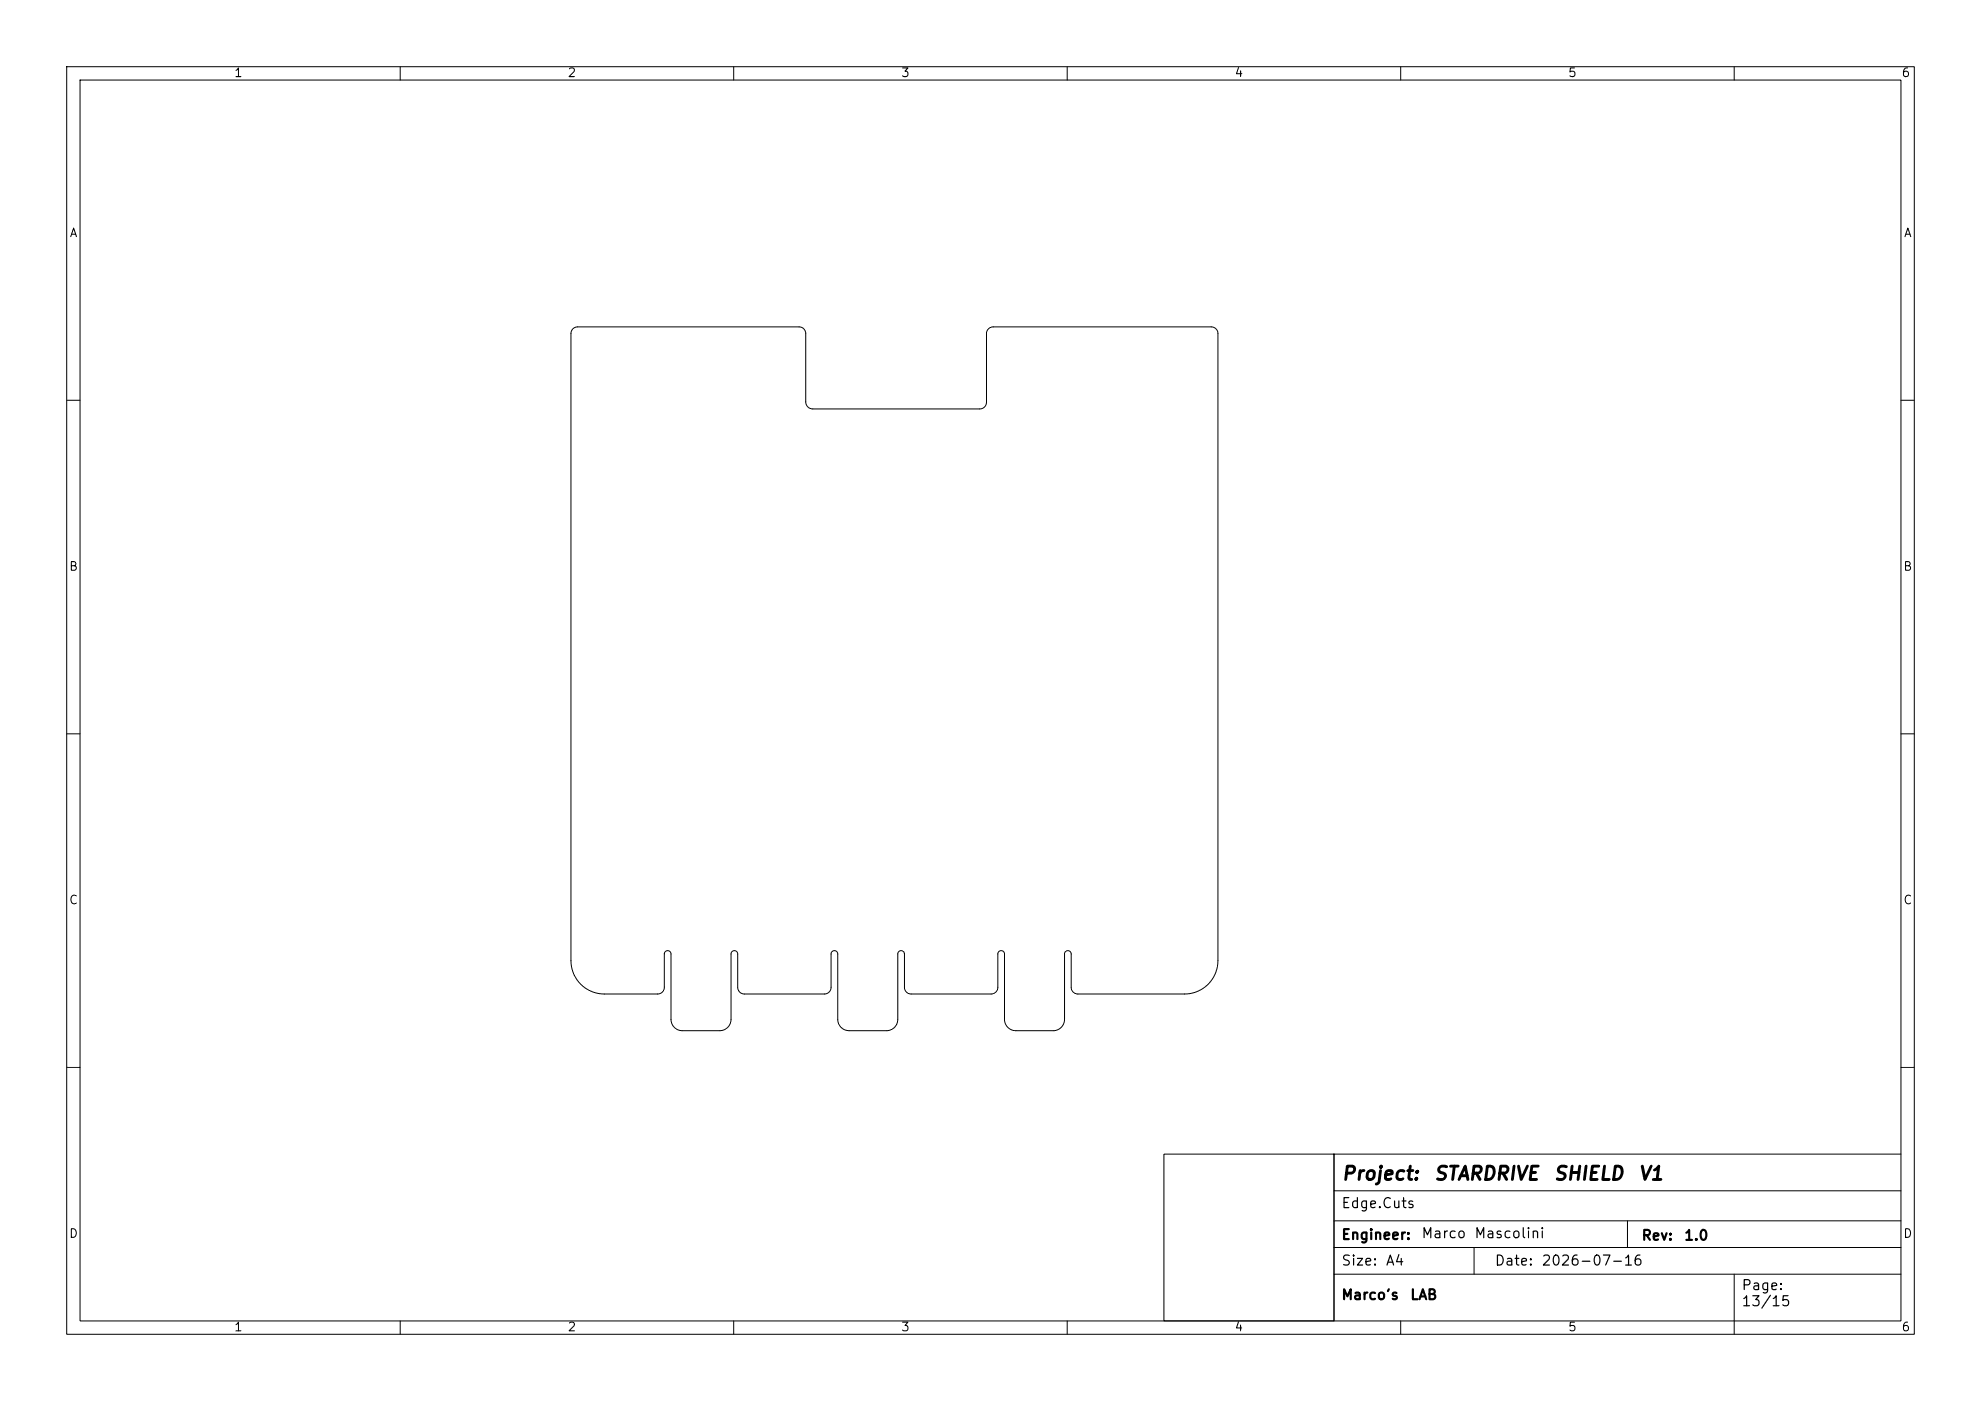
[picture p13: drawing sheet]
<svg xmlns="http://www.w3.org/2000/svg" width="297mm" height="210mm" viewBox="0 0 297 210" stroke-linecap="round" stroke-linejoin="round" font-family="sans-serif">
<defs><g id="words">
<g font-size="2">
<text x="201" y="177.4">Project:</text>
<text x="214.8" y="177.4">STARDRIVE</text>
<text x="232.8" y="177.4">SHIELD</text>
<text x="245.5" y="177.4">V1</text>
</g>
<g font-size="1.5">
<text x="201" y="181.5">Edge.Cuts</text>
<text x="213" y="186">Marco</text>
<text x="220.9" y="186">Mascolini</text>
<text x="201" y="186.2">Engineer:</text>
<text x="201" y="190.1">Size:</text>
<text x="207.7" y="190.1">A4</text>
<text x="224" y="190.1">Date:</text>
<text x="231" y="190.1">2026-07-16</text>
<text x="246" y="186.3">Rev:</text>
<text x="252.4" y="186.3">1.0</text>
<text x="201" y="195.2">Marco's</text>
<text x="211.3" y="195.2">LAB</text>
<text x="261" y="193.8">Page:</text>
<text x="261" y="196.2">13/15</text>
</g>
<g font-size="1.3">
<text x="35" y="11.9">1</text>
<text x="85" y="11.9">2</text>
<text x="135" y="11.9">3</text>
<text x="185" y="11.9">4</text>
<text x="235" y="11.9">5</text>
<text x="285" y="11.9">6</text>
<text x="10.3" y="35.9">A</text>
<text x="285.4" y="35.9">A</text>
<text x="10.3" y="85.9">B</text>
<text x="285.3" y="85.9">B</text>
<text x="10.3" y="135.9">C</text>
<text x="285.3" y="135.9">C</text>
<text x="10.3" y="185.9">D</text>
<text x="285.3" y="185.9">D</text>
<text x="35" y="199.9">1</text>
<text x="85" y="199.9">2</text>
<text x="135" y="199.9">3</text>
<text x="185" y="199.9">4</text>
<text x="235" y="199.9">5</text>
<text x="285" y="199.9">6</text>
</g>
</g></defs>
<g fill="none" stroke="#000" stroke-width=".15">
<path d="M10 10h277v190h-277zM12 12h273v186h-273zM60 10v2M110 10v2M160 10v2M210 10v2M260 10v2M85.9 49.3l.3-.2 .4-.1h33.2a1 1 0 0 1 1 1v10.3a1.06 1.06 0 0 0 1.1 1h25a1.01 1.01 0 0 0 1-1v-10.4a1 1 0 0 1 1-.9h32.8a1 1 0 0 1 .9 1v94.4a5 5 0 0 1-5 4.6h-16.1a1 1 0 0 1-.9-1v-5a.5 .5 0 0 0-.5-.5 .5 .5 0 0 0-.5 .5v9.9a1.7 1.7 0 0 1-1.7 1.6h-5.7a1.7 1.7 0 0 1-1.6-1.7v-9.8a.5 .5 0 0 0-.5-.5 .5 .5 0 0 0-.5 .5v5.1a1 1 0 0 1-1 .9h-12.1a1 1 0 0 1-.9-1v-5a.5 .5 0 0 0-.5-.5 .5 .5 0 0 0-.5 .5v9.9a1.7 1.7 0 0 1-1.7 1.6h-5.7a1.7 1.7 0 0 1-1.6-1.7v-9.8a.5 .5 0 0 0-.5-.5 .5 .5 0 0 0-.5 .5v5.1a1 1 0 0 1-1 .9h-12.1a1 1 0 0 1-.9-1v-5a.5 .5 0 0 0-.5-.5 .5 .5 0 0 0-.5 .5v9.9a1.7 1.7 0 0 1-1.7 1.6h-5.7a1.7 1.7 0 0 1-1.6-1.7v-9.8a.5 .5 0 0 0-.5-.5 .5 .5 0 0 0-.5 .5v5.1a1 1 0 0 1-1 .9h-8.4a5 5 0 0 1-4.6-5v-94l.1-.3zM10 60h2M285 60h2M10 110h2M285 110h2"/>
<path d="M10 160h2M174.5 173h25.5v25h-25.5zM200 173v25M200 173h85M200 178.5h85M285 160h2M60 198v2M110 198v2M160 198v2M200 183h85M200 187h85M200 191h85"/>
<path d="M210 198v2M221 187v4M244 183v4M260 191v9"/>
</g>
<use href="#words"/>
</svg>
